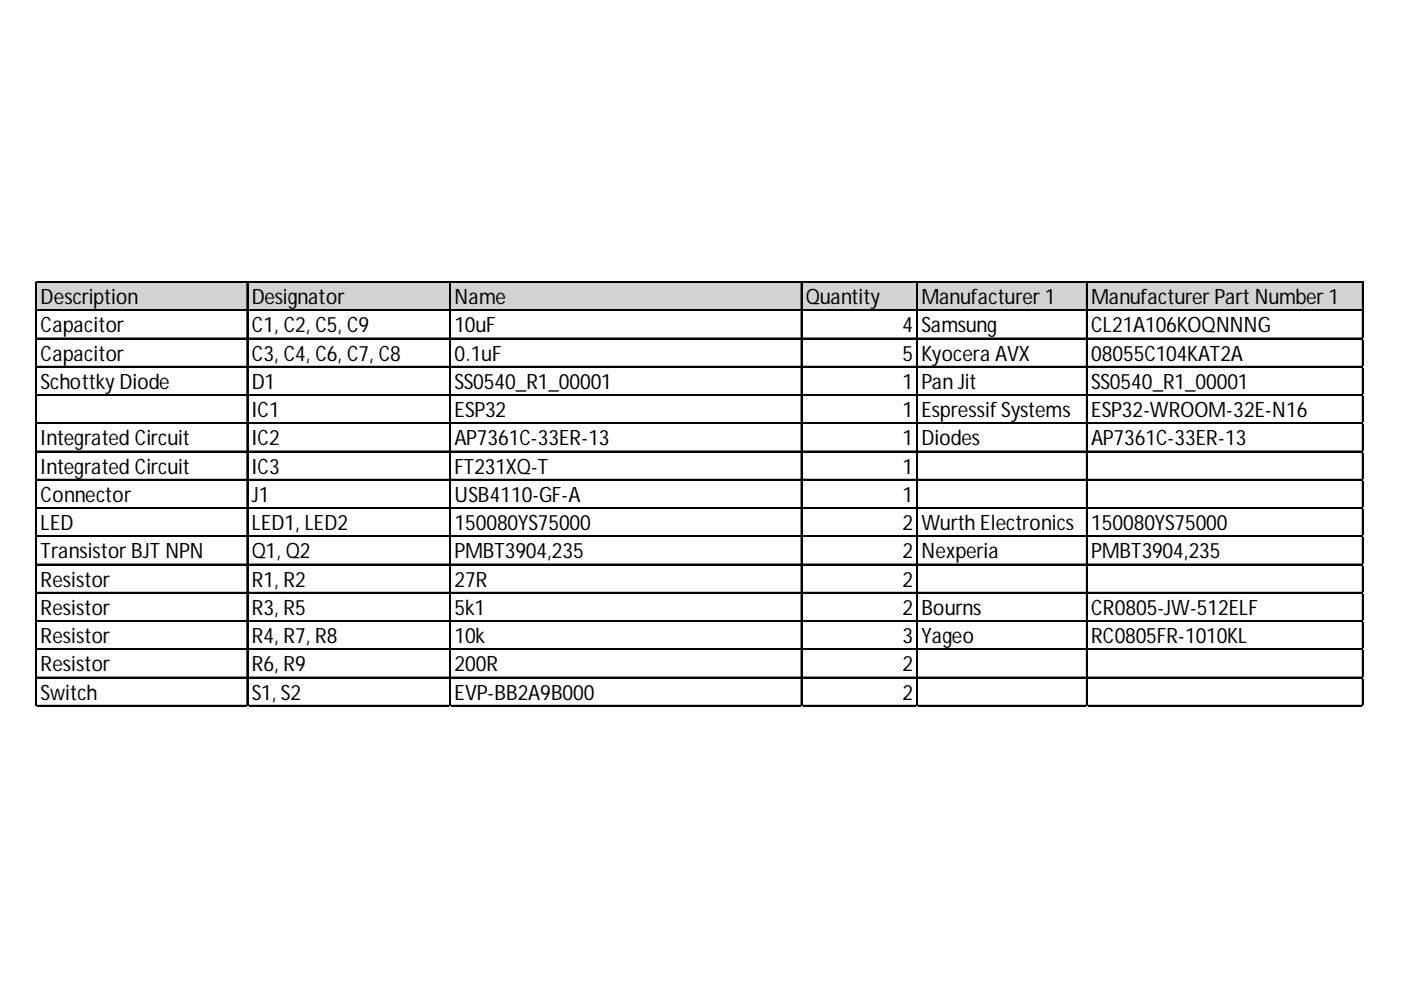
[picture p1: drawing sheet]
<svg xmlns="http://www.w3.org/2000/svg" width="297mm" height="210mm" viewBox="0 0 297 210" stroke-linecap="round" stroke-linejoin="round" font-family="sans-serif">
<defs><g id="words">
<g font-size="4.5">
<text x="8.6" y="64.5">Description</text>
<text x="53.4" y="64.5">Designator</text>
<text x="96.4" y="64.5">Name</text>
<text x="170.9" y="64.5">Quantity</text>
<text x="195.4" y="64.5">Manufacturer1</text>
<text x="231.4" y="64.5">ManufacturerPart Number1</text>
<text x="8.6" y="70.5">Capacitor</text>
<text x="53.4" y="70.5">C1, C2, C5, C9</text>
<text x="96.4" y="70.5">10uF</text>
<text x="191.4" y="70.5">4</text>
<text x="195.4" y="70.5">Samsung</text>
<text x="231.4" y="70.5">CL21A106KOQNNNG</text>
<text x="8.6" y="76.5">Capacitor</text>
<text x="53.4" y="76.5">C3, C4, C6, C7, C8</text>
<text x="96.4" y="76.5">0.1uF</text>
<text x="191.4" y="76.5">5</text>
<text x="195.4" y="76.5">Kyocera AVX</text>
<text x="231.4" y="76.5">08055C104KAT2A</text>
<text x="8.6" y="82.5">Schottky Diode</text>
<text x="53.4" y="82.5">D1</text>
<text x="96.4" y="82.5">SS0540_R1_00001</text>
<text x="191.4" y="82.5">1</text>
<text x="195.4" y="82.5">Pan Jit</text>
<text x="231.4" y="82.5">SS0540_R1_00001</text>
<text x="53.4" y="88.4">IC1</text>
<text x="96.4" y="88.4">ESP32</text>
<text x="191.4" y="88.4">1</text>
<text x="195.4" y="88.4">EspressifSystems</text>
<text x="231.4" y="88.4">ESP32-WROOM-32E-N16</text>
<text x="8.6" y="94.4">Integrated Circuit</text>
<text x="53.4" y="94.4">IC2</text>
<text x="96.4" y="94.4">AP7361C-33ER-13</text>
<text x="191.4" y="94.4">1</text>
<text x="195.4" y="94.4">Diodes</text>
<text x="231.4" y="94.4">AP7361C-33ER-13</text>
<text x="8.6" y="100.4">Integrated Circuit</text>
<text x="53.4" y="100.4">IC3</text>
<text x="96.4" y="100.4">FT231XQ-T</text>
<text x="191.4" y="100.4">1</text>
<text x="8.6" y="106.4">Connector</text>
<text x="53.4" y="106.4">J1</text>
<text x="96.4" y="106.4">USB4110-GF-A</text>
<text x="191.4" y="106.4">1</text>
<text x="8.6" y="112.4">LED</text>
<text x="53.4" y="112.4">LED1, LED2</text>
<text x="96.4" y="112.4">150080YS75000</text>
<text x="191.4" y="112.4">2</text>
<text x="195.4" y="112.4">Wurth Electronics</text>
<text x="231.4" y="112.4">150080YS75000</text>
<text x="8.6" y="118.4">TransistorBJT NPN</text>
<text x="53.4" y="118.4">Q1, Q2</text>
<text x="96.4" y="118.4">PMBT3904,235</text>
<text x="191.4" y="118.4">2</text>
<text x="195.4" y="118.4">Nexperia</text>
<text x="231.4" y="118.4">PMBT3904,235</text>
<text x="8.6" y="124.4">Resistor</text>
<text x="53.4" y="124.4">R1, R2</text>
<text x="96.4" y="124.4">27R</text>
<text x="191.4" y="124.4">2</text>
<text x="8.6" y="130.4">Resistor</text>
<text x="53.4" y="130.4">R3, R5</text>
<text x="96.4" y="130.4">5k1</text>
<text x="191.4" y="130.4">2</text>
<text x="195.4" y="130.4">Bourns</text>
<text x="231.4" y="130.4">CR0805-JW-512ELF</text>
<text x="8.6" y="136.4">Resistor</text>
<text x="53.4" y="136.4">R4, R7, R8</text>
<text x="96.4" y="136.4">10k</text>
<text x="191.4" y="136.4">3</text>
<text x="195.4" y="136.4">Yageo</text>
<text x="231.4" y="136.4">RC0805FR-1010KL</text>
<text x="8.6" y="142.4">Resistor</text>
<text x="53.4" y="142.4">R6, R9</text>
<text x="96.4" y="142.4">200R</text>
<text x="191.4" y="142.4">2</text>
<text x="8.6" y="148.3">Switch</text>
<text x="53.4" y="148.3">S1, S2</text>
<text x="96.4" y="148.3">EVP-BB2A9B000</text>
<text x="191.4" y="148.3">2</text>
</g>
</g></defs>
<path d="M7.8 59.9h281.3v6h-281.3z" fill="#d3d3d3"/>
<g fill="none" stroke="#000" stroke-width=".25">
<path d="M7.6 59.7v90.1M7.7 59.7v90.1M7.9 59.7h281.2M7.9 59.8h281.2M52.4 60v89.8M52.5 60v89.8M95.4 60v89.8M95.5 60v89.8M169.9 60v89.8M170 60v89.8M194.4 60v89.8M194.5 60v89.8"/>
<path d="M230.4 60v89.8M230.5 60v89.8M288.8 60v89.8M289 60v89.8M7.9 65.7h281.2M7.9 65.8h281.2M7.9 71.7h281.2M7.9 71.8h281.2M7.9 77.7h281.2M7.9 77.8h281.2M7.9 83.7h281.2M7.9 83.8h281.2"/>
<path d="M7.9 89.7h281.2M7.9 89.8h281.2M7.9 95.6h281.2M7.9 95.8h281.2M7.9 101.6h281.2M7.9 101.8h281.2M7.9 107.6h281.2M7.9 107.8h281.2M7.9 113.6h281.2M7.9 113.7h281.2M7.9 119.6h281.2M7.9 119.7h281.2"/>
<path d="M7.9 125.6h281.2M7.9 125.7h281.2M7.9 131.6h281.2M7.9 131.7h281.2M7.9 137.6h281.2M7.9 137.7h281.2M7.9 143.6h281.2M7.9 143.7h281.2M7.9 149.6h281.2M7.9 149.7h281.2"/>
</g>
<path d="M7.6 149.8v.1" fill="none" stroke="#e0e0e0" stroke-width=".25"/>
<path d="M7.6 149.8l.3 .1z" fill="#e0e0e0"/>
<path d="M52.4 149.8v.1" fill="none" stroke="#e0e0e0" stroke-width=".25"/>
<path d="M52.4 149.8l.2 .1z" fill="#e0e0e0"/>
<path d="M95.4 149.8v.1" fill="none" stroke="#e0e0e0" stroke-width=".25"/>
<path d="M95.4 149.8l.2 .1z" fill="#e0e0e0"/>
<path d="M169.9 149.8v.1" fill="none" stroke="#e0e0e0" stroke-width=".25"/>
<path d="M169.9 149.8l.2 .1z" fill="#e0e0e0"/>
<path d="M194.4 149.8v.1" fill="none" stroke="#e0e0e0" stroke-width=".25"/>
<path d="M194.4 149.8l.2 .1z" fill="#e0e0e0"/>
<path d="M230.4 149.8v.1" fill="none" stroke="#e0e0e0" stroke-width=".25"/>
<path d="M230.4 149.8l.2 .1z" fill="#e0e0e0"/>
<path d="M288.8 149.8v.1" fill="none" stroke="#e0e0e0" stroke-width=".25"/>
<path d="M288.8 149.8l.3 .1z" fill="#e0e0e0"/>
<path d="M289.1 71.7h.1" fill="none" stroke="#e0e0e0" stroke-width=".25"/>
<path d="M289.1 71.7v.2z" fill="#e0e0e0"/>
<path d="M289.1 77.7h.1" fill="none" stroke="#e0e0e0" stroke-width=".25"/>
<path d="M289.1 77.7v.2z" fill="#e0e0e0"/>
<path d="M289.1 83.7h.1" fill="none" stroke="#e0e0e0" stroke-width=".25"/>
<path d="M289.1 83.7v.2z" fill="#e0e0e0"/>
<path d="M289.1 89.7h.1" fill="none" stroke="#e0e0e0" stroke-width=".25"/>
<path d="M289.1 89.7v.2z" fill="#e0e0e0"/>
<path d="M289.1 95.6h.1" fill="none" stroke="#e0e0e0" stroke-width=".25"/>
<path d="M289.1 95.6v.3z" fill="#e0e0e0"/>
<path d="M289.1 101.6h.1" fill="none" stroke="#e0e0e0" stroke-width=".25"/>
<path d="M289.1 101.6v.3z" fill="#e0e0e0"/>
<path d="M289.1 107.6h.1" fill="none" stroke="#e0e0e0" stroke-width=".25"/>
<path d="M289.1 107.6v.3z" fill="#e0e0e0"/>
<path d="M289.1 113.6h.1" fill="none" stroke="#e0e0e0" stroke-width=".25"/>
<path d="M289.1 113.6v.3z" fill="#e0e0e0"/>
<path d="M289.1 119.6h.1" fill="none" stroke="#e0e0e0" stroke-width=".25"/>
<path d="M289.1 119.6v.3z" fill="#e0e0e0"/>
<path d="M289.1 125.6h.1" fill="none" stroke="#e0e0e0" stroke-width=".25"/>
<path d="M289.1 125.6v.2z" fill="#e0e0e0"/>
<path d="M289.1 131.6h.1" fill="none" stroke="#e0e0e0" stroke-width=".25"/>
<path d="M289.1 131.6v.2z" fill="#e0e0e0"/>
<path d="M289.1 137.6h.1" fill="none" stroke="#e0e0e0" stroke-width=".25"/>
<path d="M289.1 137.6v.2z" fill="#e0e0e0"/>
<path d="M289.1 143.6h.1" fill="none" stroke="#e0e0e0" stroke-width=".25"/>
<path d="M289.1 143.6v.2z" fill="#e0e0e0"/>
<path d="M289.1 149.6h.1" fill="none" stroke="#e0e0e0" stroke-width=".25"/>
<path d="M289.1 149.6v.2z" fill="#e0e0e0"/>
<use href="#words"/>
</svg>
